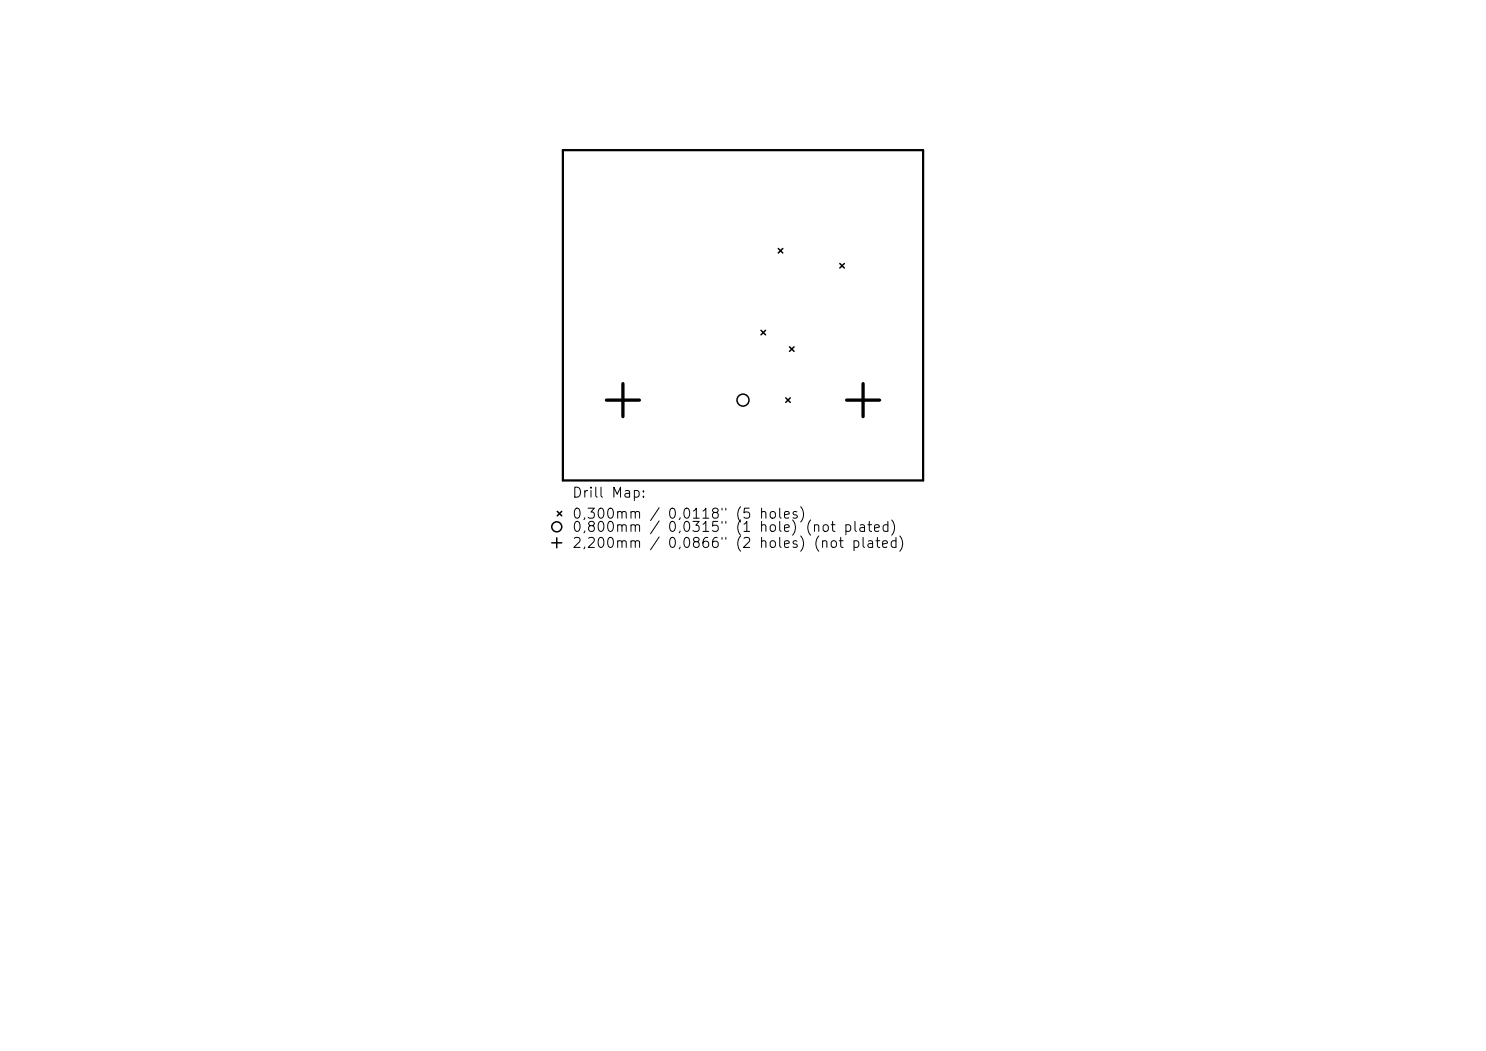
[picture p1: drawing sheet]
<svg xmlns="http://www.w3.org/2000/svg" width="297mm" height="210mm" viewBox="0 0 297 210" stroke-linecap="round" stroke-linejoin="round" font-family="sans-serif">
<defs><g id="words">
<g font-size="2">
<text x="114.2" y="99.9">Drill Map:</text>
<text x="114.2" y="104.1">0,300mm / 0,0118&quot; (5 holes)</text>
<text x="114.2" y="106.8">0,800mm</text>
<text x="133.3" y="106.8">0,0315&quot; (1 hole) (not plated)</text>
<text x="114.2" y="110">2,200mm / 0,0866&quot; (2 holes) (not plated)</text>
</g>
</g></defs>
<path d="M112.5 30h72v66h-72z" fill="none" stroke="#000" stroke-width=".45"/>
<g fill="none" stroke="#000" stroke-width=".3">
<path d="M155.6 49.7l.9 .9M156.5 49.7l-.9 .9M167.9 52.7l.9 .9M168.8 52.7l-.9 .9M152.1 66l.9 .9M153 66l-.9 .9M157.1 79.5l.9 .9M157.8 69.3l.9 .9M158 79.5l-.9 .9M158.7 69.3l-.9 .9M110.3 108.5h2M111.3 107.5v2"/>
<path d="M111.4 102.2l.9 .9M112.3 102.2l-.9 .9"/>
<circle cx="148.5" cy="80" r="1.2"/>
<circle cx="111.3" cy="105.3" r="1"/>
</g>
<path d="M121.2 80h6.6M124.5 76.7v6.6M169.2 80h6.6M172.5 76.7v6.6" fill="none" stroke="#000" stroke-width=".66"/>
<use href="#words"/>
</svg>
